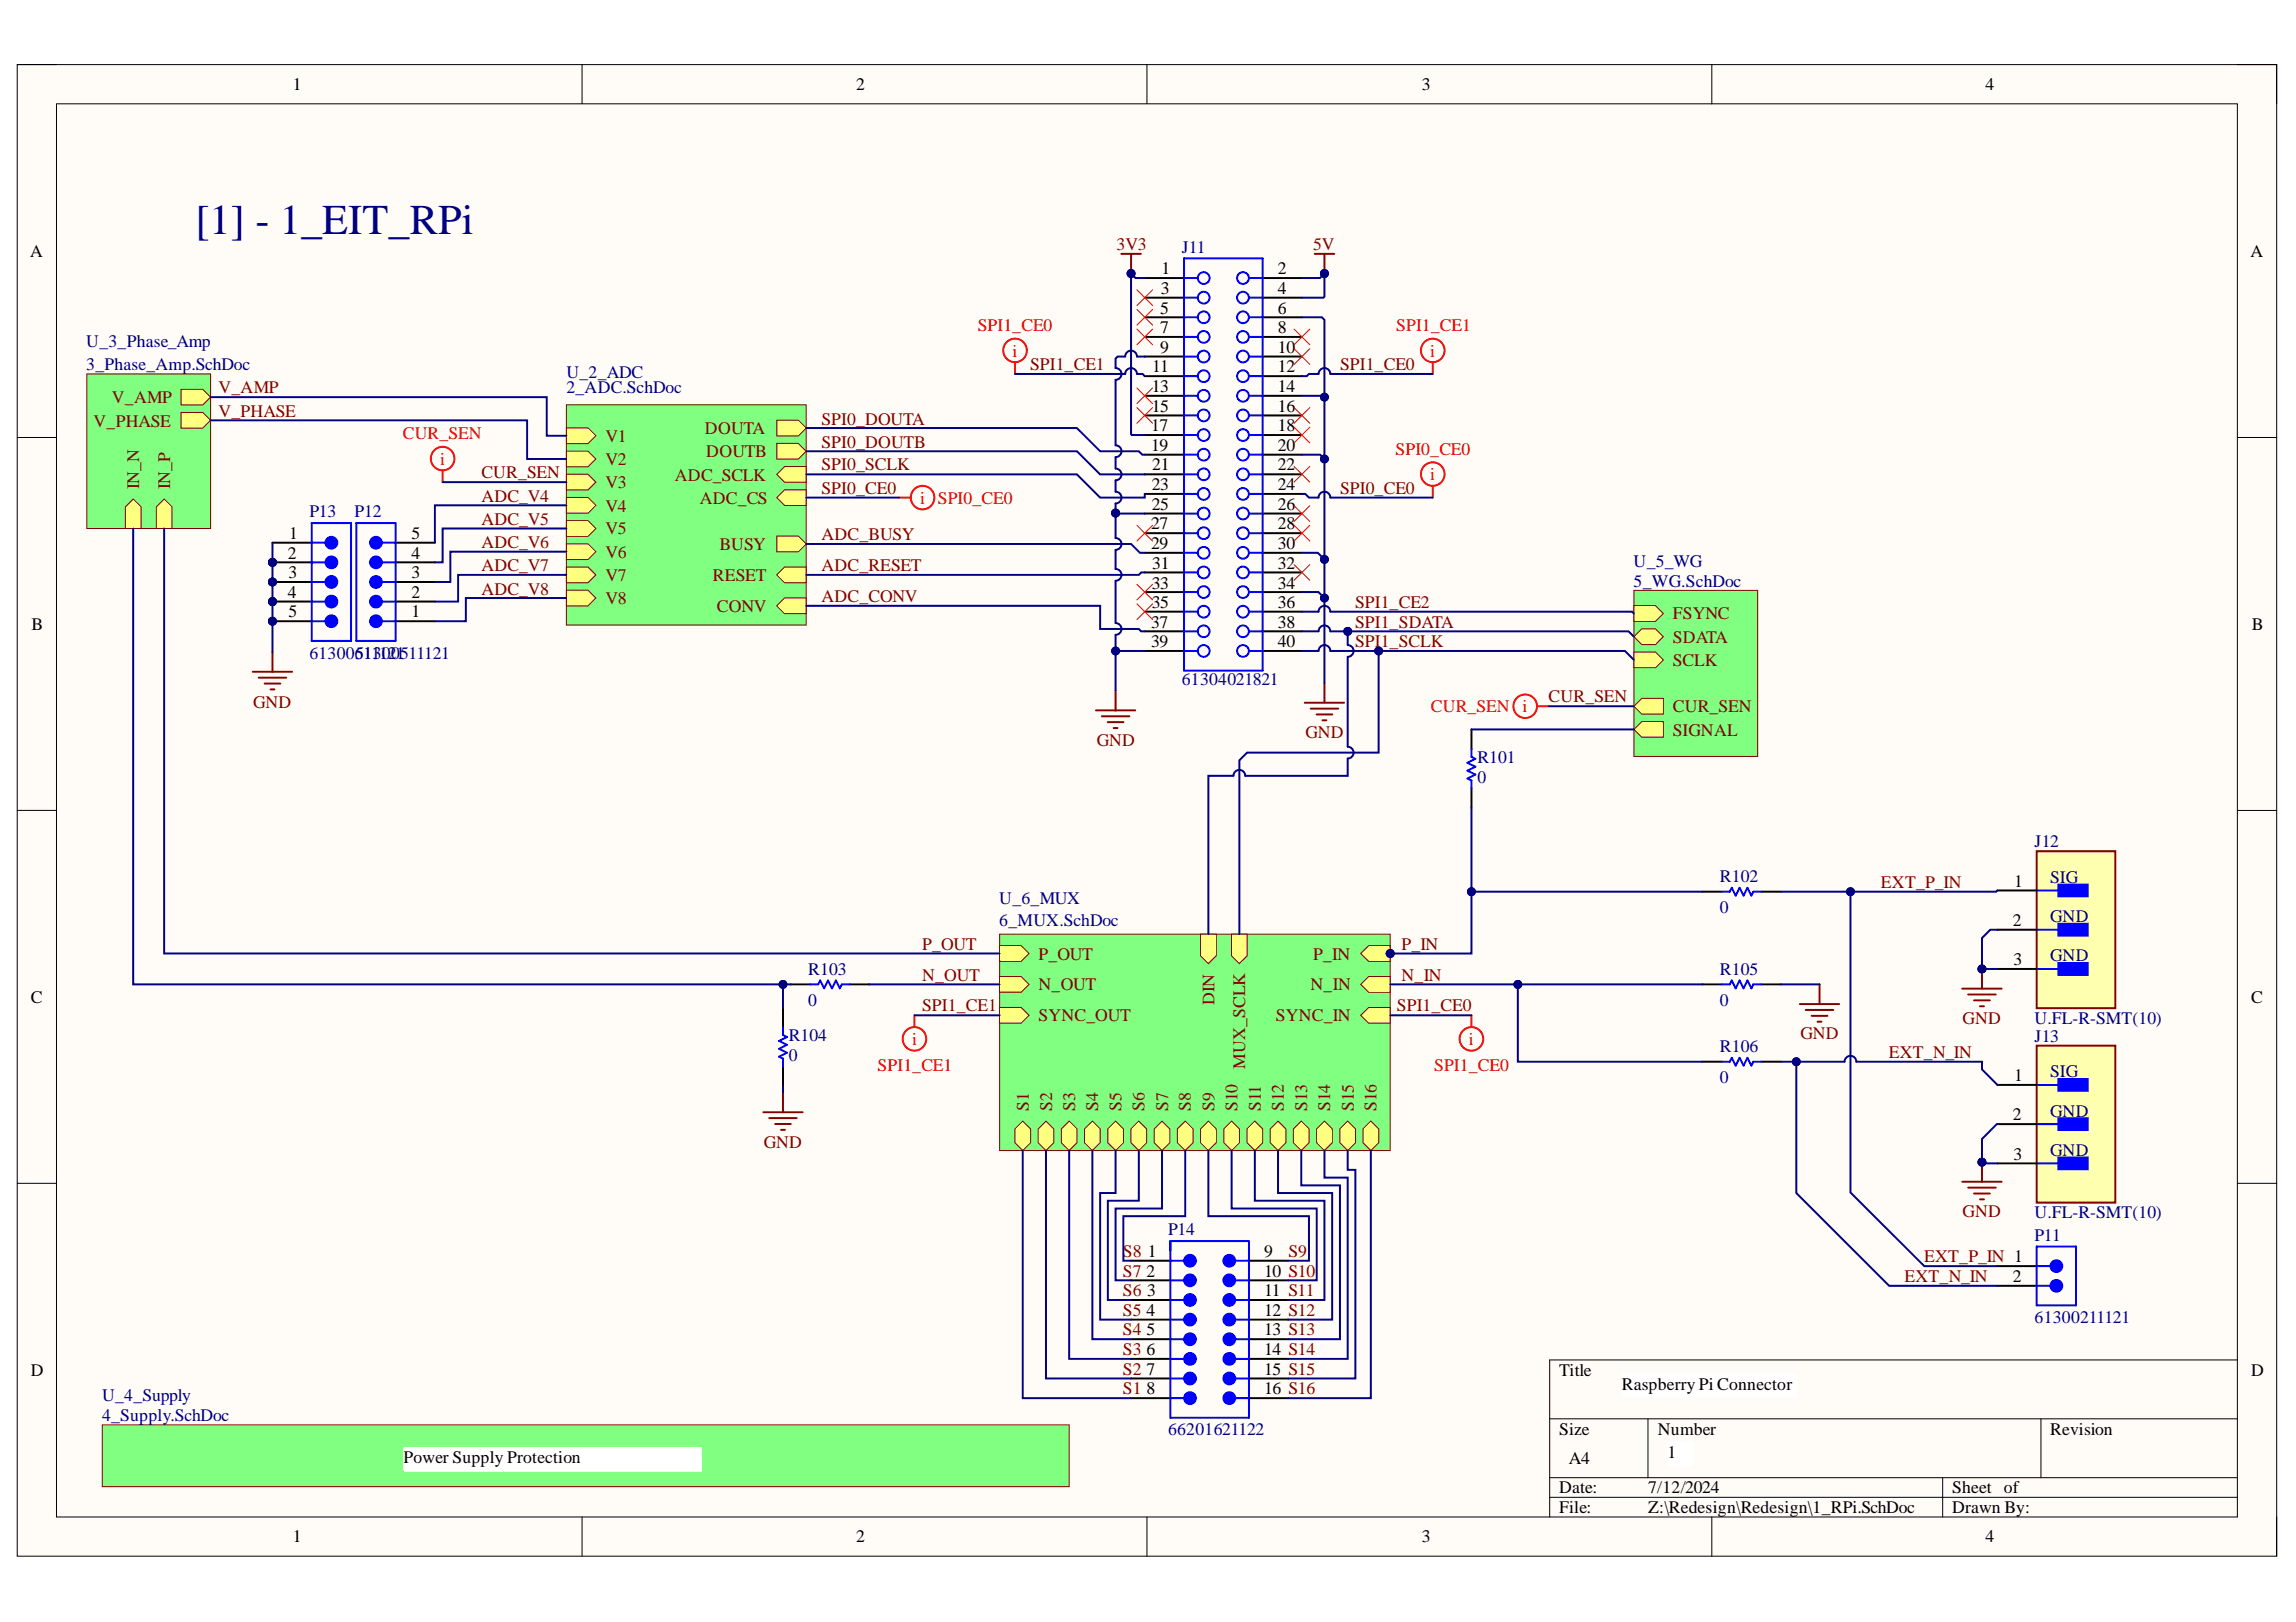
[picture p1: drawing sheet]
<svg xmlns="http://www.w3.org/2000/svg" width="297mm" height="210mm" viewBox="0 0 297 210" stroke-linecap="round" stroke-linejoin="round" font-family="sans-serif">
<defs><g id="words">
<text font-size="5.5" fill="#000080" x="25.3" y="30.3">[1] - 1_EIT_RPi</text>
<g font-size="2.3">
<text x="37.9" y="11.7">1</text>
<text x="110.8" y="11.7">2</text>
<text x="183.9" y="11.7">3</text>
<text x="256.9" y="11.7">4</text>
<text x="3.9" y="33.3">A</text>
<text x="150.3" y="35.5">1</text>
<text x="165.3" y="35.5">2</text>
<text x="291.1" y="33.3">A</text>
<text x="150.1" y="40.6">5</text>
<text x="150.2" y="38">3</text>
<text x="165.3" y="38">4</text>
<text x="165.3" y="40.6">6</text>
<text x="150.1" y="43.1">7</text>
<text x="150.1" y="45.7">9</text>
<text x="165.3" y="43.1">8</text>
<text x="165.3" y="45.7">10</text>
<text x="149" y="50.7">13</text>
<text x="149" y="53.3">15</text>
<text x="149.1" y="48.2">11</text>
<text x="165.3" y="48.2">12</text>
<text x="165.3" y="50.7">14</text>
<text x="165.3" y="53.3">16</text>
<text x="148.9" y="55.8">17</text>
<text x="148.9" y="58.3">19</text>
<text x="165.3" y="55.8">18</text>
<text x="165.3" y="58.3">20</text>
<text x="149" y="63.4">23</text>
<text x="149" y="65.9">25</text>
<text x="149.1" y="60.9">21</text>
<text x="165.3" y="60.9">22</text>
<text x="165.3" y="63.4">24</text>
<text x="165.3" y="65.9">26</text>
<text x="37.4" y="69.8">1</text>
<text x="53.2" y="69.8">5</text>
<text x="148.9" y="68.5">27</text>
<text x="148.9" y="71">29</text>
<text x="165.3" y="68.5">28</text>
<text x="165.3" y="71">30</text>
<text x="37.2" y="72.3">2</text>
<text x="37.2" y="77.4">4</text>
<text x="37.3" y="74.8">3</text>
<text x="53.2" y="77.4">2</text>
<text x="53.2" y="74.8">3</text>
<text x="53.2" y="72.3">4</text>
<text x="149" y="76.2">33</text>
<text x="149.1" y="73.6">31</text>
<text x="165.3" y="73.6">32</text>
<text x="165.3" y="76.2">34</text>
<text x="4.1" y="81.5">B</text>
<text x="37.3" y="79.9">5</text>
<text x="53.2" y="79.9">1</text>
<text x="148.9" y="81.2">37</text>
<text x="148.9" y="83.8">39</text>
<text x="149" y="78.7">35</text>
<text x="165.3" y="78.7">36</text>
<text x="165.3" y="81.2">38</text>
<text x="165.3" y="83.8">40</text>
<text x="291.3" y="81.5">B</text>
<text x="260.4" y="119.8">2</text>
<text x="260.6" y="114.7">1</text>
<text x="260.5" y="124.9">3</text>
<text x="4" y="129.8">C</text>
<text x="291.2" y="129.8">C</text>
<text x="260.6" y="139.9">1</text>
<text x="260.4" y="145">2</text>
<text x="260.5" y="150.1">3</text>
<text x="148.3" y="165.2">2</text>
<text x="148.4" y="167.7">3</text>
<text x="148.5" y="162.7">1</text>
<text x="163.5" y="162.7">9</text>
<text x="163.5" y="165.2">10 S10</text>
<text x="163.5" y="167.7">11 S11</text>
<text x="260.4" y="165.9">2</text>
<text x="148.3" y="170.3">4</text>
<text x="148.3" y="172.8">5</text>
<text x="163.5" y="170.3">12 S12</text>
<text x="163.5" y="172.8">13 S13</text>
<text x="4" y="178.1">D</text>
<text x="148.3" y="175.3">6</text>
<text x="148.3" y="177.9">7</text>
<text x="163.5" y="175.3">14 S14</text>
<text x="163.5" y="177.9">15 S15</text>
<text x="201.7" y="178.1">Title</text>
<text x="209.8" y="179.8">Raspberry Pi Connector</text>
<text x="291.2" y="178.1">D</text>
<text x="148.3" y="180.4">8</text>
<text x="163.5" y="180.4">16 S16</text>
<text x="201.7" y="185.7">Size</text>
<text x="214.5" y="185.7">Number</text>
<text x="265.2" y="185.7">Revision</text>
<text x="52.2" y="189.4">Power Supply Protection</text>
<text x="203" y="189.5">A4</text>
<text x="215.7" y="188.7">1</text>
<text x="201.7" y="193.3">Date:</text>
<text x="201.7" y="195.8">File:</text>
<text x="213.2" y="193.3">7/12/2024</text>
<text x="213.2" y="195.8">Z:\Redesign\Redesign\1_RPi.SchDoc</text>
<text x="252.6" y="193.3">Sheet of</text>
<text x="252.6" y="195.8">Drawn By:</text>
<text x="37.9" y="199.6">1</text>
<text x="110.8" y="199.6">2</text>
<text x="183.9" y="199.6">3</text>
<text x="256.9" y="199.6">4</text>
</g>
<g font-size="2.3" fill="#800000">
<text x="144.4" y="32.4">3V3</text>
<text x="169.9" y="32.4">5V</text>
<text x="133.3" y="47.9">SPI1_CE1</text>
<text x="173.4" y="47.9">SPI1_CE0</text>
<text x="14.5" y="52.2">V_AMP</text>
<text x="28.3" y="50.9">V_AMP</text>
<text x="28.3" y="53.9">V_PHASE</text>
<text x="12.1" y="55.2">V_PHASE</text>
<text x="78.3" y="57.2">V1</text>
<text x="91.2" y="56.2">DOUTA</text>
<text x="91.4" y="59.2">DOUTB</text>
<text x="106.3" y="55">SPI0_DOUTA</text>
<text x="106.3" y="57.9">SPI0_DOUTB</text>
<text x="18" y="63.3" transform="rotate(-90 18 63.3)">IN_N</text>
<text x="22" y="63.3" transform="rotate(-90 22 63.3)">IN_P</text>
<text x="62.3" y="61.9">CUR_SEN</text>
<text x="62.3" y="64.9">ADC_V4</text>
<text x="78.3" y="60.2">V2</text>
<text x="78.3" y="63.2">V3</text>
<text x="87.3" y="62.2">ADC_SCLK</text>
<text x="90.5" y="65.2">ADC_CS</text>
<text x="106.3" y="60.9">SPI0_SCLK</text>
<text x="106.3" y="63.9">SPI0_CE0</text>
<text x="173.4" y="63.9">SPI0_CE0</text>
<text x="62.3" y="67.9">ADC_V5</text>
<text x="62.3" y="70.9">ADC_V6</text>
<text x="78.3" y="66.2">V4</text>
<text x="78.3" y="69.2">V5</text>
<text x="93.1" y="71.2">BUSY</text>
<text x="106.3" y="69.9">ADC_BUSY</text>
<text x="62.3" y="73.9">ADC_V7</text>
<text x="62.3" y="76.9">ADC_V8</text>
<text x="78.3" y="72.2">V6</text>
<text x="78.3" y="75.2">V7</text>
<text x="92.2" y="75.2">RESET</text>
<text x="106.3" y="73.9">ADC_RESET</text>
<text x="106.3" y="78">ADC_CONV</text>
<text x="78.3" y="78.2">V8</text>
<text x="92.7" y="79.2">CONV</text>
<text x="175.3" y="81.2">SPI1_SDATA</text>
<text x="175.3" y="78.7">SPI1_CE2</text>
<text x="175.3" y="83.8">SPI1_SCLK</text>
<text x="216.4" y="80.2">FSYNC</text>
<text x="216.4" y="83.2">SDATA</text>
<text x="216.4" y="86.2">SCLK</text>
<text x="32.7" y="91.6">GND</text>
<text x="168.9" y="95.5">GND</text>
<text x="200.4" y="90.9">CUR_SEN</text>
<text x="216.4" y="95.2">SIGNAL</text>
<text x="216.4" y="92.2">CUR_SEN</text>
<text x="141.9" y="96.6">GND</text>
<text x="243.3" y="114.9">EXT_P_IN</text>
<text x="119.3" y="122.9">P_OUT</text>
<text x="134.4" y="124.2">P_OUT</text>
<text x="169.9" y="124.2">P_IN</text>
<text x="181.3" y="122.9">P_IN</text>
<text x="119.3" y="130.9">SPI1_CE1</text>
<text x="119.3" y="126.9">N_OUT</text>
<text x="134.4" y="128.2">N_OUT</text>
<text x="157.1" y="130" transform="rotate(-90 157.1 130)">DIN</text>
<text x="169.6" y="128.2">N_IN</text>
<text x="180.7" y="130.9">SPI1_CE0</text>
<text x="181.3" y="126.9">N_IN</text>
<text x="134.4" y="132.1">SYNC_OUT</text>
<text x="165.1" y="132.1">SYNC_IN</text>
<text x="232.9" y="134.5">GND</text>
<text x="244.3" y="136.9">EXT_N_IN</text>
<text x="253.9" y="132.6">GND</text>
<text x="133.1" y="143.8" transform="rotate(-90 133.1 143.8)">S1</text>
<text x="136.1" y="143.8" transform="rotate(-90 136.1 143.8)">S2</text>
<text x="139.1" y="143.8" transform="rotate(-90 139.1 143.8)">S3</text>
<text x="142.1" y="143.8" transform="rotate(-90 142.1 143.8)">S4</text>
<text x="145.1" y="143.8" transform="rotate(-90 145.1 143.8)">S5</text>
<text x="148.1" y="143.8" transform="rotate(-90 148.1 143.8)">S6</text>
<text x="151.1" y="143.8" transform="rotate(-90 151.1 143.8)">S7</text>
<text x="154.1" y="143.8" transform="rotate(-90 154.1 143.8)">S8</text>
<text x="157.1" y="143.8" transform="rotate(-90 157.1 143.8)">S9</text>
<text x="160.1" y="143.8" transform="rotate(-90 160.1 143.8)">S10</text>
<text x="161.1" y="138.3" transform="rotate(-90 161.1 138.3)">MUX_SCLK</text>
<text x="163.1" y="143.8" transform="rotate(-90 163.1 143.8)">S11</text>
<text x="166.1" y="143.8" transform="rotate(-90 166.1 143.8)">S12</text>
<text x="169.1" y="143.8" transform="rotate(-90 169.1 143.8)">S13</text>
<text x="172.1" y="143.8" transform="rotate(-90 172.1 143.8)">S14</text>
<text x="175.1" y="143.8" transform="rotate(-90 175.1 143.8)">S15</text>
<text x="178.1" y="143.8" transform="rotate(-90 178.1 143.8)">S16</text>
<text x="98.8" y="148.5">GND</text>
<text x="253.9" y="157.5">GND</text>
<text x="145.3" y="162.7">S8</text>
<text x="145.3" y="165.2">S7</text>
<text x="145.3" y="167.7">S6</text>
<text x="166.7" y="162.7">S9</text>
<text x="246.4" y="165.9">EXT_N_IN</text>
<text x="248.9" y="163.3">EXT_P_IN 1</text>
<text x="145.3" y="172.8">S4</text>
<text x="145.3" y="170.3">S5</text>
<text x="145.3" y="175.3">S3</text>
<text x="145.3" y="177.9">S2</text>
<text x="145.3" y="180.4">S1</text>
</g>
<g font-size="2.3" fill="#000080">
<text x="152.9" y="32.7">J11</text>
<text x="11.2" y="44.9">U_3_Phase_Amp</text>
<text x="11.2" y="47.9">3_Phase_Amp.SchDoc</text>
<text x="73.3" y="49">U_2_ADC</text>
<text x="73.3" y="50.9">2_ADC.SchDoc</text>
<text x="40" y="67">P13</text>
<text x="45.9" y="67">P12</text>
<text x="211.4" y="73.4">U_5_WG</text>
<text x="211.4" y="75.9">5_WG.SchDoc</text>
<text x="40" y="85.2">61300611121</text>
<text x="45.9" y="85.2">51300511121</text>
<text x="152.9" y="88.6">61304021821</text>
<text x="191.1" y="101.3">0</text>
<text x="191.1" y="98.7">R101</text>
<text x="263.2" y="109.7">J12</text>
<text x="129.3" y="116.9">U_6_MUX</text>
<text x="129.3" y="119.9">6_MUX.SchDoc</text>
<text x="222.5" y="118.2">0</text>
<text x="222.5" y="114.1">R102</text>
<text x="265.2" y="114.2">SIG</text>
<text x="265.2" y="119.3">GND</text>
<text x="265.2" y="124.4">GND</text>
<text x="104.6" y="130.2">0</text>
<text x="104.6" y="126.1">R103</text>
<text x="222.5" y="130.2">0</text>
<text x="222.5" y="126.1">R105</text>
<text x="102" y="137.3">0</text>
<text x="102" y="134.8">R104</text>
<text x="222.5" y="136.1">R106</text>
<text x="263.2" y="132.6">U.FL-R-SMT(10)</text>
<text x="263.2" y="134.9">J13</text>
<text x="222.5" y="140.2">0</text>
<text x="265.2" y="139.4">SIG</text>
<text x="265.2" y="144.5">GND</text>
<text x="265.2" y="149.6">GND</text>
<text x="151.1" y="159.9">P14</text>
<text x="263.2" y="160.6">P11</text>
<text x="263.2" y="157.7">U.FL-R-SMT(10)</text>
<text x="263.2" y="171.2">61300211121</text>
<text x="13.2" y="181.3">U_4_Supply</text>
<text x="13.2" y="183.9">4_Supply.SchDoc</text>
<text x="151.1" y="185.7">66201621122</text>
</g>
<g font-size="2.3" fill="#f00">
<text x="126.5" y="42.9">SPI1_CE0</text>
<text x="131" y="46.2">i</text>
<text x="180.6" y="42.9">SPI1_CE1</text>
<text x="185" y="46.2">i</text>
<text x="52.1" y="56.8">CUR_SEN</text>
<text x="180.6" y="58.8">SPI0_CE0</text>
<text x="56.9" y="60.1">i</text>
<text x="119" y="65.2">i</text>
<text x="121.3" y="65.2">SPI0_CE0</text>
<text x="185" y="62.1">i</text>
<text x="185.1" y="92.2">CUR_SEN</text>
<text x="197" y="92.2">i</text>
<text x="118" y="135.3">i</text>
<text x="190" y="135.3">i</text>
<text x="113.5" y="138.6">SPI1_CE1</text>
<text x="185.5" y="138.6">SPI1_CE0</text>
</g>
</g></defs>
<path d="M2.2 8.4h292.3v193h-292.3z" fill-rule="evenodd" fill="#fffcf8"/>
<path d="M2.2 8.4h292.3v193h-292.3z" fill="none" stroke="#000" stroke-width=".13"/>
<path d="M7.3 13.4h282.2v182.9h-282.2z" fill-rule="evenodd" fill="#fffcf8"/>
<g fill="none" stroke="#000" stroke-width=".13">
<path d="M2.2 8.4h5.1M7.3 13.4h282.2v182.9h-282.2zM75.3 8.4v5M148.4 8.4v5M221.5 8.4v5M289.5 8.4h5v5M2.2 56.6h5.1M289.5 56.6h5M2.2 104.9h5.1M289.5 104.9h5M2.2 153.1h5.1M289.5 153.1h5"/>
<path d="M289.5 176h-89v20.3M75.3 196.3v5.1M148.4 196.3v5.1M200.5 183.6h89M200.5 191.2h89M200.5 193.8h89M213.2 183.6v7.6M221.5 196.3v5.1M251.3 191.2v5.1M264 183.6v7.6M294.5 196.3v5.1"/>
</g>
<g fill="none" stroke="#000" stroke-width=".25">
<path d="M148.1 38.5h5.1M148.1 36h5.1M163.4 38.5h5M163.4 36h5M148.1 41.1h5.1M148.1 43.6h5.1M148.1 46.1h5.1M148.1 48.7h5.1M148.1 51.2h5.1M148.1 53.8h5.1M148.1 56.3h5.1M148.1 58.8h5.1"/>
<path d="M163.4 41.1h5M163.4 43.6h5M163.4 46.1h5M163.4 48.7h5M163.4 51.2h5M163.4 53.8h5M163.4 56.3h5M163.4 58.8h5M148.1 61.4h5.1M148.1 63.9h5.1M148.1 66.5h5.1M148.1 69h5.1"/>
<path d="M148.1 71.5h5.1M148.1 74.1h5.1M148.1 76.6h5.1M148.1 79.2h5.1M163.4 61.4h5M163.4 63.9h5M163.4 66.5h5M163.4 69h5M163.4 71.5h5M163.4 74.1h5M163.4 76.6h5M163.4 79.2h5"/>
<path d="M148.1 81.7h5.1M148.1 84.2h5.1M163.4 81.7h5M163.4 84.2h5"/>
</g>
<g fill="none" stroke="#00f" stroke-width=".25">
<path d="M153.2 38.5h1.8M153.2 36h1.8M153.2 33.4h10.2v53.4h-10.2zM161.6 38.5h1.8M161.6 36h1.8M153.2 41.1h1.8M153.2 43.6h1.8M153.2 46.1h1.8M153.2 48.7h1.8M153.2 51.2h1.8M153.2 53.8h1.8M153.2 56.3h1.8"/>
<path d="M153.2 58.8h1.8M161.6 41.1h1.8M161.6 43.6h1.8M161.6 46.1h1.8M161.6 48.7h1.8M161.6 51.2h1.8M161.6 53.8h1.8M161.6 56.3h1.8M161.6 58.8h1.8M153.2 61.4h1.8M153.2 63.9h1.8M153.2 66.5h1.8"/>
<path d="M153.2 69h1.8M153.2 71.5h1.8M153.2 74.1h1.8M153.2 76.6h1.8M153.2 79.2h1.8M161.6 61.4h1.8M161.6 63.9h1.8M161.6 66.5h1.8M161.6 69h1.8M161.6 71.5h1.8M161.6 74.1h1.8M161.6 76.6h1.8"/>
<path d="M161.6 79.2h1.8M153.2 81.7h1.8M153.2 84.2h1.8M161.6 81.7h1.8M161.6 84.2h1.8"/>
<circle cx="155.7" cy="36" r=".76"/>
<circle cx="155.7" cy="38.5" r=".76"/>
<circle cx="160.8" cy="36" r=".76"/>
<circle cx="160.8" cy="38.5" r=".76"/>
<circle cx="155.7" cy="43.6" r=".76"/>
<circle cx="155.7" cy="58.8" r=".76"/>
<circle cx="155.7" cy="51.2" r=".76"/>
<circle cx="155.7" cy="41.1" r=".76"/>
<circle cx="155.7" cy="48.7" r=".76"/>
<circle cx="155.7" cy="56.3" r=".76"/>
<circle cx="155.7" cy="53.8" r=".76"/>
<circle cx="155.7" cy="46.1" r=".76"/>
<circle cx="160.8" cy="43.6" r=".76"/>
<circle cx="160.8" cy="58.8" r=".76"/>
<circle cx="160.8" cy="51.2" r=".76"/>
<circle cx="160.8" cy="41.1" r=".76"/>
<circle cx="160.8" cy="56.3" r=".76"/>
<circle cx="160.8" cy="48.7" r=".76"/>
<circle cx="160.8" cy="53.8" r=".76"/>
<circle cx="160.8" cy="46.1" r=".76"/>
<circle cx="155.7" cy="69" r=".76"/>
<circle cx="155.7" cy="76.6" r=".76"/>
<circle cx="155.7" cy="61.4" r=".76"/>
<circle cx="155.7" cy="74.1" r=".76"/>
<circle cx="155.7" cy="66.5" r=".76"/>
<circle cx="155.7" cy="63.9" r=".76"/>
<circle cx="155.7" cy="79.2" r=".76"/>
<circle cx="155.7" cy="71.5" r=".76"/>
<circle cx="160.8" cy="61.4" r=".76"/>
<circle cx="160.8" cy="76.6" r=".76"/>
<circle cx="160.8" cy="69" r=".76"/>
<circle cx="160.8" cy="74.1" r=".76"/>
<circle cx="160.8" cy="66.5" r=".76"/>
<circle cx="160.8" cy="63.9" r=".76"/>
<circle cx="160.8" cy="71.5" r=".76"/>
<circle cx="160.8" cy="79.2" r=".76"/>
<circle cx="155.7" cy="84.2" r=".76"/>
<circle cx="155.7" cy="81.7" r=".76"/>
<circle cx="160.8" cy="84.2" r=".76"/>
<circle cx="160.8" cy="81.7" r=".76"/>
</g>
<path d="M209.9 177.8h22.6v3h-22.6z" fill-rule="evenodd" fill="#fff"/>
<path d="M209.9 177.8h22.6v3h-22.6z" fill="none" stroke="#fff" stroke-width=".13"/>
<path d="M215.7 186.7h3.3v3h-3.3z" fill-rule="evenodd" fill="#fff"/>
<path d="M215.7 186.7h3.3v3h-3.3z" fill="none" stroke="#fff" stroke-width=".13"/>
<path d="M170.1 32.9h2.5M171.3 32.9v2.5" fill="none" stroke="#800000" stroke-width=".25"/>
<circle cx="171.3" cy="35.4" r=".51" fill="#000080"/>
<circle cx="171.3" cy="35.4" r=".51" fill="none" stroke="#000080" stroke-width=".13"/>
<path d="M145.1 32.9h2.5M146.3 32.9v2.5" fill="none" stroke="#800000" stroke-width=".25"/>
<circle cx="146.3" cy="35.4" r=".51" fill="#000080"/>
<circle cx="146.3" cy="35.4" r=".51" fill="none" stroke="#000080" stroke-width=".13"/>
<path d="M73.3 52.4h31v28.5h-31z" fill-rule="evenodd" fill="#80ff80"/>
<path d="M73.3 52.4h31v28.5h-31z" fill="none" stroke="#800000" stroke-width=".13"/>
<path d="M101.5 73.4h2.8v2h-2.8l-1-1z" fill-rule="evenodd" fill="#ffff80"/>
<path d="M101.5 73.4h2.8v2h-2.8l-1-1z" fill="none" stroke="#800000" stroke-width=".13"/>
<path d="M101.5 77.4h2.8v2h-2.8l-1-1z" fill-rule="evenodd" fill="#ffff80"/>
<path d="M101.5 77.4h2.8v2h-2.8l-1-1z" fill="none" stroke="#800000" stroke-width=".13"/>
<path d="M100.5 69.4h2.8l1 1-1 1h-2.8z" fill-rule="evenodd" fill="#ffff80"/>
<path d="M100.5 69.4h2.8l1 1-1 1h-2.8z" fill="none" stroke="#800000" stroke-width=".13"/>
<path d="M100.5 61.4l1-1h2.8v2h-2.8z" fill-rule="evenodd" fill="#ffff80"/>
<path d="M100.5 61.4l1-1h2.8v2h-2.8z" fill="none" stroke="#800000" stroke-width=".13"/>
<path d="M100.5 64.4l1-1h2.8v2h-2.8z" fill-rule="evenodd" fill="#ffff80"/>
<path d="M100.5 64.4l1-1h2.8v2h-2.8z" fill="none" stroke="#800000" stroke-width=".13"/>
<path d="M100.5 54.4h2.8l1 1-1 1h-2.8z" fill-rule="evenodd" fill="#ffff80"/>
<path d="M100.5 54.4h2.8l1 1-1 1h-2.8z" fill="none" stroke="#800000" stroke-width=".13"/>
<path d="M100.5 57.4h2.8l1 1-1 1h-2.8z" fill-rule="evenodd" fill="#ffff80"/>
<path d="M100.5 57.4h2.8l1 1-1 1h-2.8z" fill="none" stroke="#800000" stroke-width=".13"/>
<path d="M73.3 55.4h2.8l1 1-1 1h-2.8z" fill-rule="evenodd" fill="#ffff80"/>
<path d="M73.3 55.4h2.8l1 1-1 1h-2.8z" fill="none" stroke="#800000" stroke-width=".13"/>
<path d="M73.3 58.4h2.8l1 1-1 1h-2.8z" fill-rule="evenodd" fill="#ffff80"/>
<path d="M73.3 58.4h2.8l1 1-1 1h-2.8z" fill="none" stroke="#800000" stroke-width=".13"/>
<path d="M73.3 61.4h2.8l1 1-1 1h-2.8z" fill-rule="evenodd" fill="#ffff80"/>
<path d="M73.3 61.4h2.8l1 1-1 1h-2.8z" fill="none" stroke="#800000" stroke-width=".13"/>
<path d="M73.3 64.4h2.8l1 1-1 1h-2.8z" fill-rule="evenodd" fill="#ffff80"/>
<path d="M73.3 64.4h2.8l1 1-1 1h-2.8z" fill="none" stroke="#800000" stroke-width=".13"/>
<path d="M73.3 67.4h2.8l1 1-1 1h-2.8z" fill-rule="evenodd" fill="#ffff80"/>
<path d="M73.3 67.4h2.8l1 1-1 1h-2.8z" fill="none" stroke="#800000" stroke-width=".13"/>
<path d="M73.3 70.4h2.8l1 1-1 1h-2.8z" fill-rule="evenodd" fill="#ffff80"/>
<path d="M73.3 70.4h2.8l1 1-1 1h-2.8z" fill="none" stroke="#800000" stroke-width=".13"/>
<path d="M73.3 73.4h2.8l1 1-1 1h-2.8z" fill-rule="evenodd" fill="#ffff80"/>
<path d="M73.3 73.4h2.8l1 1-1 1h-2.8z" fill="none" stroke="#800000" stroke-width=".13"/>
<path d="M73.3 76.4h2.8l1 1-1 1h-2.8z" fill-rule="evenodd" fill="#ffff80"/>
<path d="M73.3 76.4h2.8l1 1-1 1h-2.8z" fill="none" stroke="#800000" stroke-width=".13"/>
<path d="M11.2 48.4h16v20h-16z" fill-rule="evenodd" fill="#80ff80"/>
<path d="M11.2 48.4h16v20h-16z" fill="none" stroke="#800000" stroke-width=".13"/>
<path d="M23.4 53.4h2.8l1 1-1 1h-2.8z" fill-rule="evenodd" fill="#ffff80"/>
<path d="M23.4 53.4h2.8l1 1-1 1h-2.8z" fill="none" stroke="#800000" stroke-width=".13"/>
<path d="M23.4 50.4h2.8l1 1-1 1h-2.8z" fill-rule="evenodd" fill="#ffff80"/>
<path d="M23.4 50.4h2.8l1 1-1 1h-2.8z" fill="none" stroke="#800000" stroke-width=".13"/>
<path d="M20.2 65.6l1-1 1.1 1v2.8h-2.1z" fill-rule="evenodd" fill="#ffff80"/>
<path d="M20.2 65.6l1-1 1.1 1v2.8h-2.1z" fill="none" stroke="#800000" stroke-width=".13"/>
<path d="M16.2 65.6l1-1 1.1 1v2.8h-2.1z" fill-rule="evenodd" fill="#ffff80"/>
<path d="M16.2 65.6l1-1 1.1 1v2.8h-2.1z" fill="none" stroke="#800000" stroke-width=".13"/>
<path d="M13.2 184.4h125.1v8h-125.1z" fill-rule="evenodd" fill="#80ff80"/>
<path d="M13.2 184.4h125.1v8h-125.1z" fill="none" stroke="#800000" stroke-width=".13"/>
<path d="M211.4 76.4h16v21.5h-16z" fill-rule="evenodd" fill="#80ff80"/>
<path d="M211.4 76.4h16v21.5h-16z" fill="none" stroke="#800000" stroke-width=".13"/>
<path d="M211.4 78.4h2.8l1 1-1 1h-2.8z" fill-rule="evenodd" fill="#ffff80"/>
<path d="M211.4 78.4h2.8l1 1-1 1h-2.8z" fill="none" stroke="#800000" stroke-width=".13"/>
<path d="M211.4 84.4h2.8l1 1-1 1h-2.8z" fill-rule="evenodd" fill="#ffff80"/>
<path d="M211.4 84.4h2.8l1 1-1 1h-2.8z" fill="none" stroke="#800000" stroke-width=".13"/>
<path d="M211.4 82.4l1-1h1.8l1 1-1 1h-1.8z" fill-rule="evenodd" fill="#ffff80"/>
<path d="M211.4 82.4l1-1h1.8l1 1-1 1h-1.8z" fill="none" stroke="#800000" stroke-width=".13"/>
<path d="M211.4 94.4l1-1h2.8v2h-2.8z" fill-rule="evenodd" fill="#ffff80"/>
<path d="M211.4 94.4l1-1h2.8v2h-2.8z" fill="none" stroke="#800000" stroke-width=".13"/>
<path d="M211.4 91.4l1-1h2.8v2h-2.8z" fill-rule="evenodd" fill="#ffff80"/>
<path d="M211.4 91.4l1-1h2.8v2h-2.8z" fill="none" stroke="#800000" stroke-width=".13"/>
<path d="M129.3 120.9h50.6v28h-50.6z" fill-rule="evenodd" fill="#80ff80"/>
<path d="M129.3 120.9h50.6v28h-50.6z" fill="none" stroke="#800000" stroke-width=".13"/>
<circle cx="179.9" cy="123.4" r=".51" fill="#000080"/>
<circle cx="179.9" cy="123.4" r=".51" fill="none" stroke="#000080" stroke-width=".13"/>
<path d="M176 123.4l1.1-1h2.8v2h-2.8z" fill-rule="evenodd" fill="#ffff80"/>
<path d="M176 123.4l1.1-1h2.8v2h-2.8z" fill="none" stroke="#800000" stroke-width=".13"/>
<circle cx="179.9" cy="123.4" r=".51" fill="#000080"/>
<circle cx="179.9" cy="123.4" r=".51" fill="none" stroke="#000080" stroke-width=".13"/>
<path d="M176 131.4l1.1-1h2.8v2h-2.8z" fill-rule="evenodd" fill="#ffff80"/>
<path d="M176 131.4l1.1-1h2.8v2h-2.8z" fill="none" stroke="#800000" stroke-width=".13"/>
<path d="M176 127.4l1.1-1h2.8v2h-2.8z" fill-rule="evenodd" fill="#ffff80"/>
<path d="M176 127.4l1.1-1h2.8v2h-2.8z" fill="none" stroke="#800000" stroke-width=".13"/>
<path d="M131.3 146.1l1-1 1 1v1.8l-1 1-1-1z" fill-rule="evenodd" fill="#ffff80"/>
<path d="M131.3 146.1l1-1 1 1v1.8l-1 1-1-1z" fill="none" stroke="#800000" stroke-width=".13"/>
<path d="M129.3 130.4h2.8l1 1-1 1h-2.8z" fill-rule="evenodd" fill="#ffff80"/>
<path d="M129.3 130.4h2.8l1 1-1 1h-2.8z" fill="none" stroke="#800000" stroke-width=".13"/>
<path d="M159.3 120.9h2.1v2.8l-1.1 1-1-1z" fill-rule="evenodd" fill="#ffff80"/>
<path d="M159.3 120.9h2.1v2.8l-1.1 1-1-1z" fill="none" stroke="#800000" stroke-width=".13"/>
<path d="M155.3 120.9h2.1v2.8l-1.1 1-1-1z" fill-rule="evenodd" fill="#ffff80"/>
<path d="M155.3 120.9h2.1v2.8l-1.1 1-1-1z" fill="none" stroke="#800000" stroke-width=".13"/>
<path d="M134.3 146.1l1-1 1 1v1.8l-1 1-1-1z" fill-rule="evenodd" fill="#ffff80"/>
<path d="M134.3 146.1l1-1 1 1v1.8l-1 1-1-1z" fill="none" stroke="#800000" stroke-width=".13"/>
<path d="M137.3 146.1l1-1 1 1v1.8l-1 1-1-1z" fill-rule="evenodd" fill="#ffff80"/>
<path d="M137.3 146.1l1-1 1 1v1.8l-1 1-1-1z" fill="none" stroke="#800000" stroke-width=".13"/>
<path d="M140.3 146.1l1-1 1 1v1.8l-1 1-1-1z" fill-rule="evenodd" fill="#ffff80"/>
<path d="M140.3 146.1l1-1 1 1v1.8l-1 1-1-1z" fill="none" stroke="#800000" stroke-width=".13"/>
<path d="M143.3 146.1l1-1 1 1v1.8l-1 1-1-1z" fill-rule="evenodd" fill="#ffff80"/>
<path d="M143.3 146.1l1-1 1 1v1.8l-1 1-1-1z" fill="none" stroke="#800000" stroke-width=".13"/>
<path d="M146.3 146.1l1-1 1 1v1.8l-1 1-1-1z" fill-rule="evenodd" fill="#ffff80"/>
<path d="M146.3 146.1l1-1 1 1v1.8l-1 1-1-1z" fill="none" stroke="#800000" stroke-width=".13"/>
<path d="M149.3 146.1l1-1 1 1v1.8l-1 1-1-1z" fill-rule="evenodd" fill="#ffff80"/>
<path d="M149.3 146.1l1-1 1 1v1.8l-1 1-1-1z" fill="none" stroke="#800000" stroke-width=".13"/>
<path d="M152.3 146.1l1-1 1.1 1v1.8l-1.1 1-1-1z" fill-rule="evenodd" fill="#ffff80"/>
<path d="M152.3 146.1l1-1 1.1 1v1.8l-1.1 1-1-1z" fill="none" stroke="#800000" stroke-width=".13"/>
<path d="M155.3 146.1l1-1 1.1 1v1.8l-1.1 1-1-1z" fill-rule="evenodd" fill="#ffff80"/>
<path d="M155.3 146.1l1-1 1.1 1v1.8l-1.1 1-1-1z" fill="none" stroke="#800000" stroke-width=".13"/>
<path d="M158.3 146.1l1-1 1.1 1v1.8l-1.1 1-1-1z" fill-rule="evenodd" fill="#ffff80"/>
<path d="M158.3 146.1l1-1 1.1 1v1.8l-1.1 1-1-1z" fill="none" stroke="#800000" stroke-width=".13"/>
<path d="M161.3 146.1l1-1 1.1 1v1.8l-1.1 1-1-1z" fill-rule="evenodd" fill="#ffff80"/>
<path d="M161.3 146.1l1-1 1.1 1v1.8l-1.1 1-1-1z" fill="none" stroke="#800000" stroke-width=".13"/>
<path d="M164.3 146.1l1-1 1.1 1v1.8l-1.1 1-1-1z" fill-rule="evenodd" fill="#ffff80"/>
<path d="M164.3 146.1l1-1 1.1 1v1.8l-1.1 1-1-1z" fill="none" stroke="#800000" stroke-width=".13"/>
<path d="M167.3 146.1l1-1 1.1 1v1.8l-1.1 1-1-1z" fill-rule="evenodd" fill="#ffff80"/>
<path d="M167.3 146.1l1-1 1.1 1v1.8l-1.1 1-1-1z" fill="none" stroke="#800000" stroke-width=".13"/>
<path d="M170.3 146.1l1-1 1.1 1v1.8l-1.1 1-1-1z" fill-rule="evenodd" fill="#ffff80"/>
<path d="M170.3 146.1l1-1 1.1 1v1.8l-1.1 1-1-1z" fill="none" stroke="#800000" stroke-width=".13"/>
<path d="M173.3 146.1l1.1-1 1 1v1.8l-1 1-1.1-1z" fill-rule="evenodd" fill="#ffff80"/>
<path d="M173.3 146.1l1.1-1 1 1v1.8l-1 1-1.1-1z" fill="none" stroke="#800000" stroke-width=".13"/>
<path d="M176.3 146.1l1-1 1.1 1v1.8l-1.1 1-1-1z" fill-rule="evenodd" fill="#ffff80"/>
<path d="M176.3 146.1l1-1 1.1 1v1.8l-1.1 1-1-1z" fill="none" stroke="#800000" stroke-width=".13"/>
<path d="M129.3 122.4h2.8l1 1-1 1h-2.8z" fill-rule="evenodd" fill="#ffff80"/>
<path d="M129.3 122.4h2.8l1 1-1 1h-2.8z" fill="none" stroke="#800000" stroke-width=".13"/>
<path d="M129.3 126.4h2.8l1 1-1 1h-2.8z" fill-rule="evenodd" fill="#ffff80"/>
<path d="M129.3 126.4h2.8l1 1-1 1h-2.8z" fill="none" stroke="#800000" stroke-width=".13"/>
<g fill="none" stroke="#800000" stroke-width=".25">
<path d="M141.8 91.9h5.1M142.5 92.7h3.6M143.3 93.5h2M144.1 94.2h.5M144.3 89.4v2.5M168.8 90.9h5.1M169.6 91.7h3.5M170.3 92.5h2.1M171.1 93.2h.5M171.3 88.4v2.5M253.9 127.9h5.1M254.6 128.7h3.6"/>
<path d="M255.4 129.5h2M256.2 130.2h.5M256.4 125.4v2.5"/>
</g>
<circle cx="256.4" cy="125.4" r=".51" fill="#000080"/>
<circle cx="256.4" cy="125.4" r=".51" fill="none" stroke="#000080" stroke-width=".13"/>
<path d="M190.4 94.4v2.5M190.4 102v2.6M220.2 115.4h2.6M227.8 115.4h2.6" fill="none" stroke="#000" stroke-width=".25"/>
<path d="M190.4 96.9v1l.5 .3-1.1 .5 1.1 .5-1.1 .5 1.1 .5-1.1 .5 .6 .3v1M222.8 115.4h1l.2-.5 .5 1 .6-1 .5 1 .5-1 .5 1 .2-.5h1" fill="none" stroke="#00f" stroke-width=".25"/>
<g fill="none" stroke="#f00" stroke-width=".25">
<path d="M131.3 46.9v1.5M185.4 46.9v1.5M185.4 62.9v1.5M190.4 131.4v1.5"/>
<circle cx="131.3" cy="45.3" r="1.53"/>
<circle cx="185.4" cy="45.4" r="1.52"/>
<circle cx="185.4" cy="61.4" r="1.52"/>
<circle cx="190.4" cy="134.4" r="1.53"/>
</g>
<path d="M52.3 187.3h38.5v3.1h-38.5z" fill-rule="evenodd" fill="#fff"/>
<path d="M52.3 187.3h38.5v3.1h-38.5z" fill="none" stroke="#fff" stroke-width=".13"/>
<g fill="none" stroke="#f00" stroke-width=".25">
<path d="M116.3 64.4h1.5M118.3 131.4v1.5"/>
<circle cx="119.4" cy="64.4" r="1.52"/>
<circle cx="118.3" cy="134.4" r="1.52"/>
</g>
<path d="M101.3 130.4v2.5M101.3 138v2.6M102.3 127.4h2.5M109.9 127.4h2.6M220.2 127.4h2.6M220.2 137.4h2.6M227.8 127.4h2.6M227.8 137.4h2.6M258.4 166.4h5.1M258.4 163.8h5.1" fill="none" stroke="#000" stroke-width=".25"/>
<path d="M101.3 132.9v1l.5 .3-1 .5 1 .5-1 .5 1 .5-1 .5 .5 .3v1M104.8 127.4h1.1l.2-.5 .5 1 .5-1 .5 1 .5-1 .6 1 .2-.5h1M222.8 127.4h1l.2-.5 .5 1 .6-1 .5 1 .5-1 .5 1 .2-.5h1M222.8 137.4h1l.2-.5 .5 1 .6-1 .5 1 .5-1 .5 1 .2-.5h1M263.5 166.4h1.8" fill="none" stroke="#00f" stroke-width=".25"/>
<path d="M232.9 129.9h5M233.6 130.7h3.6M234.4 131.5h2M235.1 132.2h.6M235.4 127.4v2.5M98.8 143.9h5M99.5 144.7h3.6M100.3 145.5h2M101 146.2h.6M101.3 141.4v2.5" fill="none" stroke="#800000" stroke-width=".25"/>
<circle cx="266" cy="166.4" r=".76" fill="#00f"/>
<g fill="none" stroke="#00f" stroke-width=".25">
<path d="M263.5 163.8h1.8M263.5 161.3h5.1v7.6h-5.1z"/>
<circle cx="266" cy="166.4" r=".76"/>
</g>
<circle cx="266" cy="163.8" r=".76" fill="#00f"/>
<g fill="none" stroke="#00f" stroke-width=".25">
<path d="M49.4 77.9h1.8"/>
<circle cx="266" cy="163.8" r=".76"/>
</g>
<g fill="none" stroke="#f00" stroke-width=".25">
<path d="M57.3 60.9v1.5M198.8 91.4h1.6"/>
<circle cx="57.3" cy="59.3" r="1.52"/>
<circle cx="197.3" cy="91.4" r="1.52"/>
</g>
<path d="M51.2 77.9h5.1M51.2 80.4h5.1" fill="none" stroke="#000" stroke-width=".25"/>
<circle cx="48.6" cy="77.9" r=".76" fill="#00f"/>
<g fill="none" stroke="#00f" stroke-width=".25">
<path d="M49.4 75.3h1.8M49.4 80.4h1.8"/>
<circle cx="48.6" cy="77.9" r=".76"/>
</g>
<path d="M51.2 75.3h5.1" fill="none" stroke="#000" stroke-width=".25"/>
<circle cx="48.6" cy="75.3" r=".76" fill="#00f"/>
<g fill="none" stroke="#00f" stroke-width=".25">
<path d="M49.4 72.8h1.8"/>
<circle cx="48.6" cy="75.3" r=".76"/>
</g>
<path d="M51.2 72.8h5.1" fill="none" stroke="#000" stroke-width=".25"/>
<circle cx="48.6" cy="72.8" r=".76" fill="#00f"/>
<g fill="none" stroke="#00f" stroke-width=".25">
<path d="M49.4 70.2h1.8"/>
<circle cx="48.6" cy="72.8" r=".76"/>
</g>
<path d="M51.2 70.2h5.1" fill="none" stroke="#000" stroke-width=".25"/>
<circle cx="48.6" cy="70.2" r=".76" fill="#00f"/>
<g fill="none" stroke="#00f" stroke-width=".25">
<path d="M46.1 67.7h5.1v15.2h-5.1z"/>
<circle cx="48.6" cy="70.2" r=".76"/>
</g>
<circle cx="48.6" cy="80.4" r=".76" fill="#00f"/>
<circle cx="48.6" cy="80.4" r=".76" fill="none" stroke="#00f" stroke-width=".25"/>
<circle cx="35.2" cy="72.8" r=".51" fill="#000080"/>
<circle cx="35.2" cy="72.8" r=".51" fill="none" stroke="#000080" stroke-width=".13"/>
<circle cx="35.2" cy="75.3" r=".51" fill="#000080"/>
<circle cx="35.2" cy="75.3" r=".51" fill="none" stroke="#000080" stroke-width=".13"/>
<circle cx="35.2" cy="77.9" r=".51" fill="#000080"/>
<circle cx="35.2" cy="77.9" r=".51" fill="none" stroke="#000080" stroke-width=".13"/>
<circle cx="35.2" cy="80.4" r=".51" fill="#000080"/>
<circle cx="35.2" cy="80.4" r=".51" fill="none" stroke="#000080" stroke-width=".13"/>
<path d="M35.2 72.8h5.1" fill="none" stroke="#000" stroke-width=".25"/>
<circle cx="35.2" cy="72.8" r=".51" fill="#000080"/>
<circle cx="35.2" cy="72.8" r=".51" fill="none" stroke="#000080" stroke-width=".13"/>
<path d="M35.2 70.2h5.1" fill="none" stroke="#000" stroke-width=".25"/>
<path d="M40.3 72.8h1.8" fill="none" stroke="#00f" stroke-width=".25"/>
<circle cx="42.9" cy="72.8" r=".76" fill="#00f"/>
<g fill="none" stroke="#00f" stroke-width=".25">
<path d="M40.3 70.2h1.8"/>
<circle cx="42.9" cy="72.8" r=".76"/>
</g>
<path d="M35.2 75.3h5.1" fill="none" stroke="#000" stroke-width=".25"/>
<circle cx="35.2" cy="75.3" r=".51" fill="#000080"/>
<circle cx="35.2" cy="75.3" r=".51" fill="none" stroke="#000080" stroke-width=".13"/>
<path d="M40.3 75.3h1.8" fill="none" stroke="#00f" stroke-width=".25"/>
<circle cx="42.9" cy="75.3" r=".76" fill="#00f"/>
<circle cx="42.9" cy="75.3" r=".76" fill="none" stroke="#00f" stroke-width=".25"/>
<path d="M35.2 77.9h5.1" fill="none" stroke="#000" stroke-width=".25"/>
<circle cx="35.2" cy="77.9" r=".51" fill="#000080"/>
<circle cx="35.2" cy="77.9" r=".51" fill="none" stroke="#000080" stroke-width=".13"/>
<path d="M40.3 77.9h1.8" fill="none" stroke="#00f" stroke-width=".25"/>
<circle cx="42.9" cy="77.9" r=".76" fill="#00f"/>
<circle cx="42.9" cy="77.9" r=".76" fill="none" stroke="#00f" stroke-width=".25"/>
<path d="M35.2 80.4h5.1" fill="none" stroke="#000" stroke-width=".25"/>
<circle cx="35.2" cy="80.4" r=".51" fill="#000080"/>
<circle cx="35.2" cy="80.4" r=".51" fill="none" stroke="#000080" stroke-width=".13"/>
<path d="M40.3 80.4h1.8" fill="none" stroke="#00f" stroke-width=".25"/>
<circle cx="42.9" cy="80.4" r=".76" fill="#00f"/>
<g fill="none" stroke="#00f" stroke-width=".25">
<path d="M40.3 67.7h5.1v15.2h-5.1z"/>
<circle cx="42.9" cy="80.4" r=".76"/>
</g>
<circle cx="42.9" cy="70.2" r=".76" fill="#00f"/>
<g fill="none" stroke="#00f" stroke-width=".25">
<path d="M151.4 165.7h1.8"/>
<circle cx="42.9" cy="70.2" r=".76"/>
</g>
<path d="M32.7 86.9h5.1M33.5 87.7h3.5M34.2 88.5h2.1M35 89.2h.5M35.2 84.4v2.5" fill="none" stroke="#800000" stroke-width=".25"/>
<g fill="none" stroke="#f00" stroke-width=".13">
<path d="M147.1 37.5l2 2M149.1 37.5l-2 2M147.1 40l2 2.1M147.1 42.6l2 2M147.1 50.2l2 2M147.1 52.7l2 2.1M149.1 40l-2 2.1M149.1 42.6l-2 2M149.1 50.2l-2 2M149.1 52.7l-2 2.1M167.4 42.6l2.1 2M167.4 45.1l2.1 2.1"/>
<path d="M167.4 52.7l2.1 2.1M167.4 55.3l2.1 2M169.5 42.6l-2.1 2M169.5 45.1l-2.1 2.1M169.5 52.7l-2.1 2.1M169.5 55.3l-2.1 2M147.1 68l2 2M147.1 75.6l2 2M147.1 78.1l2 2.1M149.1 68l-2 2M149.1 75.6l-2 2M149.1 78.1l-2 2.1"/>
<path d="M167.4 60.4l2.1 2M167.4 65.4l2.1 2.1M167.4 68l2.1 2M167.4 73.1l2.1 2M169.5 60.4l-2.1 2M169.5 65.4l-2.1 2.1M169.5 68l-2.1 2M169.5 73.1l-2.1 2"/>
</g>
<path d="M146.3 163.2h5.1" fill="none" stroke="#000" stroke-width=".25"/>
<circle cx="154" cy="165.7" r=".76" fill="#00f"/>
<g fill="none" stroke="#00f" stroke-width=".25">
<path d="M151.4 163.2h1.8M159.8 165.7h1.8"/>
<circle cx="154" cy="165.7" r=".76"/>
</g>
<path d="M161.6 163.2h5.1" fill="none" stroke="#000" stroke-width=".25"/>
<circle cx="159" cy="165.7" r=".76" fill="#00f"/>
<g fill="none" stroke="#00f" stroke-width=".25">
<path d="M159.8 163.2h1.8"/>
<circle cx="159" cy="165.7" r=".76"/>
</g>
<circle cx="159" cy="163.2" r=".76" fill="#00f"/>
<g fill="none" stroke="#00f" stroke-width=".25">
<path d="M151.4 168.2h1.8"/>
<circle cx="159" cy="163.2" r=".76"/>
</g>
<circle cx="154" cy="168.2" r=".76" fill="#00f"/>
<g fill="none" stroke="#00f" stroke-width=".25">
<path d="M159.8 168.2h1.8"/>
<circle cx="154" cy="168.2" r=".76"/>
</g>
<circle cx="159" cy="168.2" r=".76" fill="#00f"/>
<g fill="none" stroke="#00f" stroke-width=".25">
<path d="M151.4 170.8h1.8"/>
<circle cx="159" cy="168.2" r=".76"/>
</g>
<circle cx="154" cy="170.8" r=".76" fill="#00f"/>
<g fill="none" stroke="#00f" stroke-width=".25">
<path d="M159.8 170.8h1.8"/>
<circle cx="154" cy="170.8" r=".76"/>
</g>
<circle cx="159" cy="170.8" r=".76" fill="#00f"/>
<g fill="none" stroke="#00f" stroke-width=".25">
<path d="M151.4 173.3h1.8"/>
<circle cx="159" cy="170.8" r=".76"/>
</g>
<circle cx="154" cy="173.3" r=".76" fill="#00f"/>
<g fill="none" stroke="#00f" stroke-width=".25">
<path d="M159.8 173.3h1.8"/>
<circle cx="154" cy="173.3" r=".76"/>
</g>
<circle cx="159" cy="173.3" r=".76" fill="#00f"/>
<g fill="none" stroke="#00f" stroke-width=".25">
<path d="M151.4 175.9h1.8"/>
<circle cx="159" cy="173.3" r=".76"/>
</g>
<circle cx="154" cy="175.9" r=".76" fill="#00f"/>
<g fill="none" stroke="#00f" stroke-width=".25">
<path d="M159.8 175.9h1.8"/>
<circle cx="154" cy="175.9" r=".76"/>
</g>
<circle cx="159" cy="175.9" r=".76" fill="#00f"/>
<g fill="none" stroke="#00f" stroke-width=".25">
<path d="M151.4 178.4h1.8"/>
<circle cx="159" cy="175.9" r=".76"/>
</g>
<circle cx="154" cy="178.4" r=".76" fill="#00f"/>
<g fill="none" stroke="#00f" stroke-width=".25">
<path d="M159.8 178.4h1.8"/>
<circle cx="154" cy="178.4" r=".76"/>
</g>
<circle cx="159" cy="178.4" r=".76" fill="#00f"/>
<g fill="none" stroke="#00f" stroke-width=".25">
<path d="M151.4 180.9h1.8"/>
<circle cx="159" cy="178.4" r=".76"/>
</g>
<circle cx="154" cy="180.9" r=".76" fill="#00f"/>
<g fill="none" stroke="#00f" stroke-width=".25">
<path d="M159.8 180.9h1.8"/>
<circle cx="154" cy="180.9" r=".76"/>
</g>
<circle cx="159" cy="180.9" r=".76" fill="#00f"/>
<circle cx="159" cy="180.9" r=".76" fill="none" stroke="#00f" stroke-width=".25"/>
<circle cx="154" cy="163.2" r=".76" fill="#00f"/>
<g fill="none" stroke="#00f" stroke-width=".25">
<path d="M151.4 160.6v22.9h10.2v-22.9h-10.2v1.3"/>
<circle cx="154" cy="163.2" r=".76"/>
</g>
<g fill="none" stroke="#000" stroke-width=".25">
<path d="M146.3 165.7h5.1M146.3 168.2h5.1M146.3 170.8h5.1M146.3 173.3h5.1M146.3 175.9h5.1M146.3 178.4h5.1M161.6 165.7h5.1M161.6 168.2h5.1M161.6 170.8h5.1M161.6 173.3h5.1M161.6 175.9h5.1M161.6 178.4h5.1"/>
<path d="M146.3 180.9h5.1M161.6 180.9h5.1"/>
</g>
<path d="M263.5 110.2h10.2v20.3h-10.2z" fill-rule="evenodd" fill="#ffffb0"/>
<path d="M263.5 110.2h10.2v20.3h-10.2z" fill="none" stroke="#800000" stroke-width=".25"/>
<path d="M266.3 114.5h3.8v1.5h-3.8z" fill-rule="evenodd" fill="#00f"/>
<path d="M263.5 115.2h4.3M266.3 114.5h3.8v1.5h-3.8z" fill="none" stroke="#00f" stroke-width=".25"/>
<path d="M266.3 119.5h3.8v1.6h-3.8z" fill-rule="evenodd" fill="#00f"/>
<path d="M266.3 119.5h3.8v1.6h-3.8zM263.5 120.3h4.3" fill="none" stroke="#00f" stroke-width=".25"/>
<path d="M266.3 124.6h3.8v1.6h-3.8z" fill-rule="evenodd" fill="#00f"/>
<path d="M263.5 125.4h4.3M266.3 124.6h3.8v1.6h-3.8z" fill="none" stroke="#00f" stroke-width=".25"/>
<path d="M258.4 115.2h5.1M258.4 120.3h5.1M258.4 125.4h5.1" fill="none" stroke="#000" stroke-width=".25"/>
<path d="M263.5 135.3h10.2v20.3h-10.2z" fill-rule="evenodd" fill="#ffffb0"/>
<path d="M263.5 135.3h10.2v20.3h-10.2z" fill="none" stroke="#800000" stroke-width=".25"/>
<path d="M266.3 139.6h3.8v1.6h-3.8z" fill-rule="evenodd" fill="#00f"/>
<path d="M266.3 139.6h3.8v1.6h-3.8zM263.5 140.4h4.3" fill="none" stroke="#00f" stroke-width=".25"/>
<path d="M266.3 144.7h3.8v1.5h-3.8z" fill-rule="evenodd" fill="#00f"/>
<path d="M263.5 145.5h4.3M266.3 144.7h3.8v1.5h-3.8z" fill="none" stroke="#00f" stroke-width=".25"/>
<path d="M266.3 149.8h3.8v1.5h-3.8z" fill-rule="evenodd" fill="#00f"/>
<path d="M263.5 150.6h4.3M266.3 149.8h3.8v1.5h-3.8z" fill="none" stroke="#00f" stroke-width=".25"/>
<path d="M258.4 140.4h5.1M258.4 145.5h5.1M258.4 150.6h5.1" fill="none" stroke="#000" stroke-width=".25"/>
<path d="M253.9 152.9h5.1M254.6 153.7h3.6M255.4 154.5h2M256.2 155.2h.5M256.4 150.4v2.5" fill="none" stroke="#800000" stroke-width=".25"/>
<circle cx="256.4" cy="150.4" r=".51" fill="#000080"/>
<circle cx="256.4" cy="150.4" r=".51" fill="none" stroke="#000080" stroke-width=".13"/>
<path d="M171.3 35.4v3l-.1 .1h-2.8" fill="none" stroke="#000080" stroke-width=".25"/>
<circle cx="171.3" cy="35.4" r=".51" fill="#000080"/>
<circle cx="171.3" cy="35.4" r=".51" fill="none" stroke="#000080" stroke-width=".13"/>
<path d="M171.3 35.4l-.5 .6h-2.4" fill="none" stroke="#000080" stroke-width=".25"/>
<circle cx="171.3" cy="35.4" r=".51" fill="#000080"/>
<circle cx="171.3" cy="35.4" r=".51" fill="none" stroke="#000080" stroke-width=".13"/>
<path d="M144.3 66.4l3.8 .1" fill="none" stroke="#000080" stroke-width=".25"/>
<circle cx="144.3" cy="66.4" r=".51" fill="#000080"/>
<circle cx="144.3" cy="66.4" r=".51" fill="none" stroke="#000080" stroke-width=".13"/>
<path d="M168.4 41.1h2.6l.3 .3v47" fill="none" stroke="#000080" stroke-width=".25"/>
<circle cx="171.3" cy="51.4" r=".51" fill="#000080"/>
<circle cx="171.3" cy="51.4" r=".51" fill="none" stroke="#000080" stroke-width=".13"/>
<circle cx="171.3" cy="59.4" r=".51" fill="#000080"/>
<circle cx="171.3" cy="59.4" r=".51" fill="none" stroke="#000080" stroke-width=".13"/>
<circle cx="171.3" cy="72.4" r=".51" fill="#000080"/>
<circle cx="171.3" cy="72.4" r=".51" fill="none" stroke="#000080" stroke-width=".13"/>
<circle cx="171.3" cy="77.4" r=".51" fill="#000080"/>
<circle cx="171.3" cy="77.4" r=".51" fill="none" stroke="#000080" stroke-width=".13"/>
<path d="M168.4 51.2h2.8l.1 .2" fill="none" stroke="#000080" stroke-width=".25"/>
<circle cx="171.3" cy="51.4" r=".51" fill="#000080"/>
<circle cx="171.3" cy="51.4" r=".51" fill="none" stroke="#000080" stroke-width=".13"/>
<path d="M168.4 58.8h2.4l.5 .6" fill="none" stroke="#000080" stroke-width=".25"/>
<circle cx="171.3" cy="59.4" r=".51" fill="#000080"/>
<circle cx="171.3" cy="59.4" r=".51" fill="none" stroke="#000080" stroke-width=".13"/>
<path d="M168.4 71.5h2.1l.8 .9" fill="none" stroke="#000080" stroke-width=".25"/>
<circle cx="171.3" cy="72.4" r=".51" fill="#000080"/>
<circle cx="171.3" cy="72.4" r=".51" fill="none" stroke="#000080" stroke-width=".13"/>
<path d="M168.4 76.6h2.2l.7 .8" fill="none" stroke="#000080" stroke-width=".25"/>
<circle cx="171.3" cy="77.4" r=".51" fill="#000080"/>
<circle cx="171.3" cy="77.4" r=".51" fill="none" stroke="#000080" stroke-width=".13"/>
<path d="M146.3 35.4v20.8l.1 .1h1.7" fill="none" stroke="#000080" stroke-width=".25"/>
<circle cx="146.3" cy="35.4" r=".51" fill="#000080"/>
<circle cx="146.3" cy="35.4" r=".51" fill="none" stroke="#000080" stroke-width=".13"/>
<path d="M146.3 35.4l.6 .6h1.2" fill="none" stroke="#000080" stroke-width=".25"/>
<circle cx="146.3" cy="35.4" r=".51" fill="#000080"/>
<circle cx="146.3" cy="35.4" r=".51" fill="none" stroke="#000080" stroke-width=".13"/>
<path d="M27.2 54.4h41v5h5.1M27.2 51.4h43.5v5h2.6M104.3 55.4h35l3 3h5l.5 .4h.3M104.3 58.4h35l3 3h5.8M104.3 61.4h35l3 3h5.8v-.5M168.4 79.2h2.2a.76 .76 0 0 1 .7-.8 .76 .76 0 0 1 .8 .8h39l.3 .2M168.4 81.7h2.2a.76 .76 0 0 1 .7-.8 .76 .76 0 0 1 .8 .8h38.6l.7 .7" fill="none" stroke="#000080" stroke-width=".25"/>
<circle cx="174.4" cy="81.7" r=".51" fill="#000080"/>
<circle cx="174.4" cy="81.7" r=".51" fill="none" stroke="#000080" stroke-width=".13"/>
<path d="M168.4 84.2h2.2a.76 .76 0 0 1 .7-.7 .76 .76 0 0 1 .8 .7h38.1l1.2 1.2" fill="none" stroke="#000080" stroke-width=".25"/>
<circle cx="178.4" cy="84.2" r=".51" fill="#000080"/>
<circle cx="178.4" cy="84.2" r=".51" fill="none" stroke="#000080" stroke-width=".13"/>
<path d="M178.4 84.2v13.2h-17.1l-1 1v22.5" fill="none" stroke="#000080" stroke-width=".25"/>
<circle cx="178.4" cy="84.2" r=".51" fill="#000080"/>
<circle cx="178.4" cy="84.2" r=".51" fill="none" stroke="#000080" stroke-width=".13"/>
<path d="M174.4 81.7v1.8a.76 .76 0 0 1 .7 .7 .76 .76 0 0 1-.7 .8v11.6a.76 .76 0 0 1 .7 .8 .76 .76 0 0 1-.7 .8v2.2h-13.3a.76 .76 0 0 0-.8-.8 .76 .76 0 0 0-.7 .8h-3.3v20.5" fill="none" stroke="#000080" stroke-width=".25"/>
<circle cx="174.4" cy="81.7" r=".51" fill="#000080"/>
<circle cx="174.4" cy="81.7" r=".51" fill="none" stroke="#000080" stroke-width=".13"/>
<path d="M21.2 68.4v55h108.1M104.3 70.4h42l1.2 1.1h.6M104.3 78.4h38v3h5l.3 .3h.5M104.3 64.4h12M148.1 74.1h-.5l-.3 .3h-43M112.5 127.4h16.8M118.3 131.4h11M179.9 131.4h10.5M220.2 127.4h-23.8v10h23.8" fill="none" stroke="#000080" stroke-width=".25"/>
<circle cx="196.4" cy="127.4" r=".51" fill="#000080"/>
<circle cx="196.4" cy="127.4" r=".51" fill="none" stroke="#000080" stroke-width=".13"/>
<path d="M131.3 48.4h14.3a.76 .76 0 0 1 .7-.8 .76 .76 0 0 1 .8 .8h.7l.3 .3M185.4 48.4h-13.3a.76 .76 0 0 0-.8-.8 .76 .76 0 0 0-.7 .8h-1.3l-.2 .3h-.7M35.2 70.2v2.6M57.3 62.4h16M168.4 63.9h.5l.4 .5h1.3a.76 .76 0 0 1 .7-.8 .76 .76 0 0 1 .8 .8h13.3M190.4 94.4h21M200.4 91.4h11M230.4 127.4h5" fill="none" stroke="#000080" stroke-width=".25"/>
<circle cx="35.2" cy="72.8" r=".51" fill="#000080"/>
<circle cx="35.2" cy="72.8" r=".51" fill="none" stroke="#000080" stroke-width=".13"/>
<path d="M35.2 72.8v2.5" fill="none" stroke="#000080" stroke-width=".25"/>
<circle cx="35.2" cy="75.3" r=".51" fill="#000080"/>
<circle cx="35.2" cy="75.3" r=".51" fill="none" stroke="#000080" stroke-width=".13"/>
<circle cx="35.2" cy="72.8" r=".51" fill="#000080"/>
<circle cx="35.2" cy="72.8" r=".51" fill="none" stroke="#000080" stroke-width=".13"/>
<path d="M35.2 75.3v2.6" fill="none" stroke="#000080" stroke-width=".25"/>
<circle cx="35.2" cy="75.3" r=".51" fill="#000080"/>
<circle cx="35.2" cy="75.3" r=".51" fill="none" stroke="#000080" stroke-width=".13"/>
<circle cx="35.2" cy="77.9" r=".51" fill="#000080"/>
<circle cx="35.2" cy="77.9" r=".51" fill="none" stroke="#000080" stroke-width=".13"/>
<path d="M35.2 77.9v6.5" fill="none" stroke="#000080" stroke-width=".25"/>
<circle cx="35.2" cy="77.9" r=".51" fill="#000080"/>
<circle cx="35.2" cy="77.9" r=".51" fill="none" stroke="#000080" stroke-width=".13"/>
<circle cx="35.2" cy="80.4" r=".51" fill="#000080"/>
<circle cx="35.2" cy="80.4" r=".51" fill="none" stroke="#000080" stroke-width=".13"/>
<path d="M17.2 68.4v59h85.1" fill="none" stroke="#000080" stroke-width=".25"/>
<circle cx="101.3" cy="127.4" r=".51" fill="#000080"/>
<circle cx="101.3" cy="127.4" r=".51" fill="none" stroke="#000080" stroke-width=".13"/>
<path d="M73.3 65.4h-17v4.8M73.3 68.4h-16v4.4h-1M73.3 71.4h-15v3.9h-2M73.3 74.4h-14v3.5h-3M73.3 77.4h-13v3h-4M179.9 127.4h16.5" fill="none" stroke="#000080" stroke-width=".25"/>
<circle cx="196.4" cy="127.4" r=".51" fill="#000080"/>
<circle cx="196.4" cy="127.4" r=".51" fill="none" stroke="#000080" stroke-width=".13"/>
<path d="M190.4 115.4h29.8" fill="none" stroke="#000080" stroke-width=".25"/>
<circle cx="190.4" cy="115.4" r=".51" fill="#000080"/>
<circle cx="190.4" cy="115.4" r=".51" fill="none" stroke="#000080" stroke-width=".13"/>
<path d="M190.4 104.6v18.8h-11" fill="none" stroke="#000080" stroke-width=".25"/>
<circle cx="179.9" cy="123.4" r=".51" fill="#000080"/>
<circle cx="179.9" cy="123.4" r=".51" fill="none" stroke="#000080" stroke-width=".13"/>
<circle cx="190.4" cy="115.4" r=".51" fill="#000080"/>
<circle cx="190.4" cy="115.4" r=".51" fill="none" stroke="#000080" stroke-width=".13"/>
<path d="M148.1 46.1h-1a.76 .76 0 0 0-.8-.7 .76 .76 0 0 0-.7 .7h-1l-.3 .3v1.2a.76 .76 0 0 1 .8 .8 .76 .76 0 0 1-.8 .8v8.4a.76 .76 0 0 1 .8 .8 .76 .76 0 0 1-.8 .8v1.4a.76 .76 0 0 1 .8 .8 .76 .76 0 0 1-.8 .8v1.4a.76 .76 0 0 1 .8 .8 .76 .76 0 0 1-.8 .8v1.2" fill="none" stroke="#000080" stroke-width=".25"/>
<circle cx="144.3" cy="66.4" r=".51" fill="#000080"/>
<circle cx="144.3" cy="66.4" r=".51" fill="none" stroke="#000080" stroke-width=".13"/>
<path d="M144.3 66.4v3.2a.76 .76 0 0 1 .8 .8 .76 .76 0 0 1-.8 .8v2.4a.76 .76 0 0 1 .8 .8 .76 .76 0 0 1-.8 .8v5.4a.76 .76 0 0 1 .8 .8 .76 .76 0 0 1-.8 .8v2" fill="none" stroke="#000080" stroke-width=".25"/>
<circle cx="144.3" cy="84.2" r=".51" fill="#000080"/>
<circle cx="144.3" cy="84.2" r=".51" fill="none" stroke="#000080" stroke-width=".13"/>
<circle cx="144.3" cy="66.4" r=".51" fill="#000080"/>
<circle cx="144.3" cy="66.4" r=".51" fill="none" stroke="#000080" stroke-width=".13"/>
<path d="M148.1 84.2h-3.8v5.2" fill="none" stroke="#000080" stroke-width=".25"/>
<circle cx="144.3" cy="84.2" r=".51" fill="#000080"/>
<circle cx="144.3" cy="84.2" r=".51" fill="none" stroke="#000080" stroke-width=".13"/>
<g fill="none" stroke="#000080" stroke-width=".25">
<path d="M101.3 127.4v3M101.3 140.6v.8M132.3 148.9v32h14M135.3 148.9v29.5h11M138.3 148.9v27h8M141.3 148.9v24.4h5M144.3 148.9v5.5h-2v16.4h4M147.3 148.9v6.5h-4v12.8h3M150.3 148.9v7.5h-6v9.3h2M153.3 148.9v8.5h-8v5.8h1M156.3 148.9v8.5h13v5.8h-2.6M159.3 148.9v7.5h11v9.3h-3.6"/>
<path d="M162.3 148.9v6.5h9v12.8h-4.6M165.3 148.9v5.5h7v16.4h-5.6M168.3 148.9v4.5h5.1v19.9h-6.7M171.4 148.9v3.5h3v23.5h-7.7M174.4 148.9v2.5h.9v27h-8.6M177.3 148.9v32h-10.6"/>
</g>
<circle cx="101.3" cy="127.4" r=".51" fill="#000080"/>
<circle cx="101.3" cy="127.4" r=".51" fill="none" stroke="#000080" stroke-width=".13"/>
<path d="M258.4 115.2l-.1 .2h-27.9" fill="none" stroke="#000080" stroke-width=".25"/>
<circle cx="239.4" cy="115.4" r=".51" fill="#000080"/>
<circle cx="239.4" cy="115.4" r=".51" fill="none" stroke="#000080" stroke-width=".13"/>
<path d="M239.4 115.4v38.9l9.5 9.5h9.5" fill="none" stroke="#000080" stroke-width=".25"/>
<circle cx="239.4" cy="115.4" r=".51" fill="#000080"/>
<circle cx="239.4" cy="115.4" r=".51" fill="none" stroke="#000080" stroke-width=".13"/>
<path d="M232.4 137.4v17l12 12h14" fill="none" stroke="#000080" stroke-width=".25"/>
<circle cx="232.4" cy="137.4" r=".51" fill="#000080"/>
<circle cx="232.4" cy="137.4" r=".51" fill="none" stroke="#000080" stroke-width=".13"/>
<path d="M230.4 137.4h8.2a.76 .76 0 0 1 .8-.8 .76 .76 0 0 1 .8 .8h16.2v1l2 2" fill="none" stroke="#000080" stroke-width=".25"/>
<circle cx="232.4" cy="137.4" r=".51" fill="#000080"/>
<circle cx="232.4" cy="137.4" r=".51" fill="none" stroke="#000080" stroke-width=".13"/>
<path d="M256.4 125.4h2" fill="none" stroke="#000080" stroke-width=".25"/>
<circle cx="256.4" cy="125.4" r=".51" fill="#000080"/>
<circle cx="256.4" cy="125.4" r=".51" fill="none" stroke="#000080" stroke-width=".13"/>
<path d="M258.4 120.3h-.9l-1.1 1.1v4" fill="none" stroke="#000080" stroke-width=".25"/>
<circle cx="256.4" cy="125.4" r=".51" fill="#000080"/>
<circle cx="256.4" cy="125.4" r=".51" fill="none" stroke="#000080" stroke-width=".13"/>
<path d="M256.4 150.4l.2 .2h1.8" fill="none" stroke="#000080" stroke-width=".25"/>
<circle cx="256.4" cy="150.4" r=".51" fill="#000080"/>
<circle cx="256.4" cy="150.4" r=".51" fill="none" stroke="#000080" stroke-width=".13"/>
<path d="M258.4 145.5l-2 1.9v3" fill="none" stroke="#000080" stroke-width=".25"/>
<circle cx="256.4" cy="150.4" r=".51" fill="#000080"/>
<circle cx="256.4" cy="150.4" r=".51" fill="none" stroke="#000080" stroke-width=".13"/>
<use href="#words"/>
</svg>
